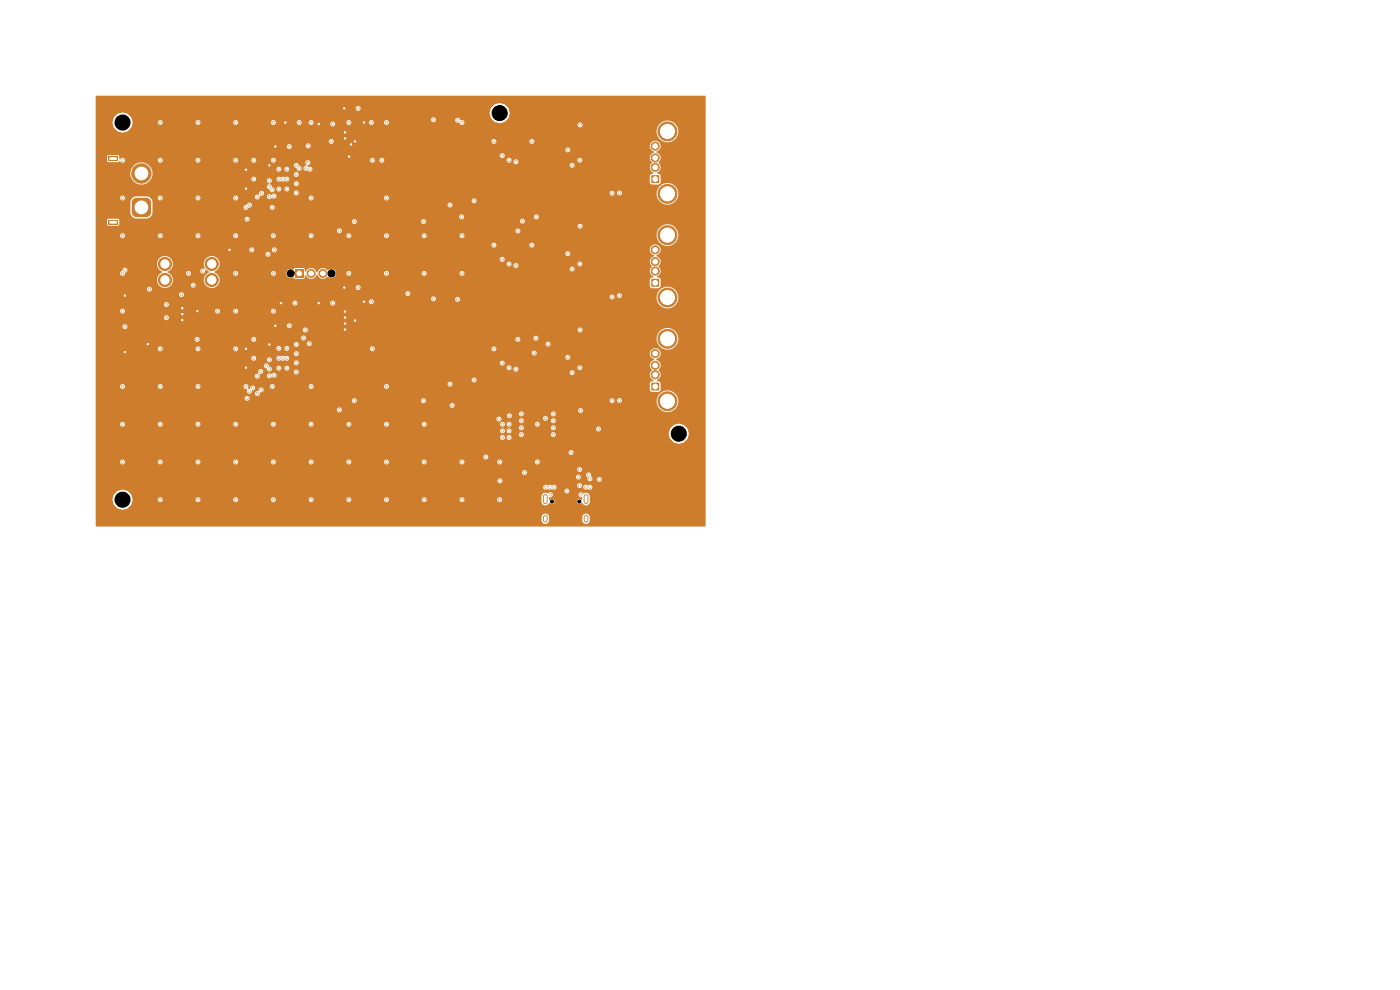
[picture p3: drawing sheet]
<svg xmlns="http://www.w3.org/2000/svg" width="297mm" height="210mm" viewBox="0 0 297 210" stroke-linecap="round" stroke-linejoin="round" font-family="sans-serif">
<path d="M138.2 81.2h1.6v1.6h-1.6z" fill="#ce7d2c"/>
<g fill="#ce7d2c" stroke="#ce7d2c" stroke-width=".21">
<circle cx="139" cy="79.5" r=".85"/>
<circle cx="139" cy="77.5" r=".85"/>
<circle cx="139" cy="75" r=".85"/>
<circle cx="141.6" cy="85.1" r="2"/>
<circle cx="141.6" cy="71.9" r="2"/>
</g>
<path d="M62.6 57.2h1.8v1.7h-1.8z" fill="#ce7d2c"/>
<g fill="#ce7d2c" stroke="#ce7d2c" stroke-width=".21">
<circle cx="66" cy="58" r=".85"/>
<circle cx="68.5" cy="58" r=".85"/>
</g>
<path d="M138.2 59.2h1.6v1.6h-1.6z" fill="#ce7d2c"/>
<g fill="#ce7d2c" stroke="#ce7d2c" stroke-width=".21">
<circle cx="139" cy="57.5" r=".85"/>
<circle cx="139" cy="55.5" r=".85"/>
<circle cx="139" cy="53" r=".85"/>
<circle cx="141.6" cy="63.1" r="2"/>
<circle cx="141.6" cy="49.9" r="2"/>
</g>
<g fill="#ce7d2c">
<path d="M23 46.7h2v.9h-2z"/>
<path d="M23 33.2h2v.9h-2z"/>
<path d="M28.3 42.3l.5-.3h2.2a1.03 1.03 0 0 1 1 1v2a1.03 1.03 0 0 1-1 1.1h-2a1.03 1.03 0 0 1-1.1-1.1l.1-2.2z"/>
</g>
<circle cx="30" cy="36.8" r="2.05" fill="#ce7d2c" stroke="#ce7d2c" stroke-width=".21"/>
<path d="M138.2 37.2h1.6v1.6h-1.6z" fill="#ce7d2c"/>
<g fill="#ce7d2c" stroke="#ce7d2c" stroke-width=".21">
<circle cx="139" cy="35.5" r=".85"/>
<circle cx="139" cy="33.5" r=".85"/>
<circle cx="139" cy="31" r=".85"/>
<circle cx="141.6" cy="41.1" r="2"/>
<circle cx="141.6" cy="27.9" r="2"/>
<circle cx="35" cy="56" r="1.39"/>
<circle cx="35" cy="59.4" r="1.39"/>
<circle cx="44.9" cy="56" r="1.39"/>
<circle cx="44.9" cy="59.4" r="1.39"/>
<circle cx="65.7" cy="35.9" r=".22"/>
<circle cx="65.3" cy="34.5" r=".22"/>
<circle cx="66" cy="82" r=".22"/>
<circle cx="82" cy="26" r=".22"/>
<circle cx="60.8" cy="35.9" r=".22"/>
<circle cx="106.5" cy="33" r=".23"/>
<circle cx="70.6" cy="26.3" r=".23"/>
<circle cx="46.1" cy="66" r=".22"/>
<circle cx="82" cy="106" r=".22"/>
<circle cx="98" cy="98" r=".23"/>
<circle cx="26.5" cy="69.3" r=".22"/>
<circle cx="106.1" cy="102" r=".23"/>
<circle cx="58" cy="50" r=".22"/>
<circle cx="34" cy="90" r=".22"/>
<circle cx="78.8" cy="26" r=".22"/>
<circle cx="50" cy="58" r=".22"/>
<circle cx="74" cy="98" r=".22"/>
<circle cx="50" cy="34" r=".22"/>
<circle cx="34" cy="82" r=".22"/>
<circle cx="58" cy="26" r=".22"/>
<circle cx="75.2" cy="85" r=".22"/>
<circle cx="72" cy="49" r=".22"/>
<circle cx="57.8" cy="82" r=".22"/>
<circle cx="57.1" cy="76.3" r=".22"/>
<circle cx="66" cy="98" r=".22"/>
<circle cx="54.6" cy="79.8" r=".23"/>
<circle cx="53.8" cy="34" r=".23"/>
<circle cx="129.9" cy="41" r=".23"/>
<circle cx="116.3" cy="73" r=".22"/>
<circle cx="66" cy="42" r=".22"/>
<circle cx="42" cy="90" r=".22"/>
<circle cx="103.1" cy="97" r=".23"/>
<circle cx="57.8" cy="44" r=".22"/>
<circle cx="123.1" cy="48" r=".22"/>
<circle cx="108" cy="56" r=".22"/>
<circle cx="62.6" cy="64.3" r=".22"/>
<circle cx="52.4" cy="46.5" r=".23"/>
<circle cx="50" cy="26" r=".22"/>
<circle cx="89.8" cy="47" r=".22"/>
<circle cx="26.5" cy="57.3" r=".22"/>
<circle cx="114" cy="90" r=".22"/>
<circle cx="89.8" cy="85" r=".22"/>
<circle cx="34" cy="98" r=".23"/>
<circle cx="58" cy="106" r=".22"/>
<circle cx="112.8" cy="30" r=".22"/>
<circle cx="58" cy="58" r=".22"/>
<circle cx="50" cy="42" r=".22"/>
<circle cx="120.5" cy="75.8" r=".22"/>
<circle cx="26" cy="50" r=".22"/>
<circle cx="52.4" cy="84.5" r=".23"/>
<circle cx="123.1" cy="70" r=".22"/>
<circle cx="26" cy="90" r=".22"/>
<circle cx="82" cy="90" r=".22"/>
<circle cx="63.5" cy="26" r=".23"/>
<circle cx="60.8" cy="78.1" r=".23"/>
<circle cx="26" cy="66" r=".22"/>
<circle cx="82" cy="42" r=".22"/>
<circle cx="90" cy="58" r=".22"/>
<circle cx="120.5" cy="31.8" r=".22"/>
<circle cx="42" cy="106" r=".22"/>
<circle cx="34" cy="42" r=".22"/>
<circle cx="74" cy="50" r=".22"/>
<circle cx="62.9" cy="37" r=".23"/>
<circle cx="82" cy="98" r=".22"/>
<circle cx="100.6" cy="42.6" r=".22"/>
<circle cx="109.9" cy="72" r=".22"/>
<circle cx="129.9" cy="63" r=".22"/>
<circle cx="74" cy="106" r=".22"/>
<circle cx="127" cy="91" r=".23"/>
<circle cx="59.1" cy="40.1" r=".23"/>
<circle cx="95.5" cy="81.5" r=".23"/>
<circle cx="90" cy="50" r=".22"/>
<circle cx="34" cy="74" r=".22"/>
<circle cx="90" cy="98" r=".22"/>
<circle cx="42" cy="50" r=".22"/>
<circle cx="82" cy="58" r=".22"/>
<circle cx="26" cy="82" r=".22"/>
<circle cx="106" cy="98" r=".23"/>
<circle cx="59.1" cy="78.1" r=".23"/>
<circle cx="74" cy="90" r=".22"/>
<circle cx="34" cy="106" r=".23"/>
<circle cx="42" cy="98" r=".22"/>
<circle cx="98" cy="50" r=".22"/>
<circle cx="121.4" cy="35.1" r=".22"/>
<circle cx="106.5" cy="55" r=".23"/>
<circle cx="121.2" cy="96" r=".22"/>
<circle cx="60" cy="38" r=".22"/>
<circle cx="74" cy="58" r=".22"/>
<circle cx="114" cy="98" r=".23"/>
<circle cx="60.8" cy="40.1" r=".23"/>
<circle cx="50" cy="98" r=".22"/>
<circle cx="50" cy="106" r=".22"/>
<circle cx="92" cy="63.4" r=".22"/>
<circle cx="72" cy="87" r=".22"/>
<circle cx="34" cy="50" r=".22"/>
<circle cx="75.2" cy="47" r=".22"/>
<circle cx="98" cy="26" r=".23"/>
<circle cx="41.8" cy="72" r=".22"/>
<circle cx="82" cy="82" r=".22"/>
<circle cx="65.4" cy="30.9" r=".22"/>
<circle cx="34" cy="34" r=".23"/>
<circle cx="92" cy="25.4" r=".22"/>
<circle cx="50" cy="50" r=".22"/>
<circle cx="82" cy="50" r=".22"/>
<circle cx="58" cy="90" r=".22"/>
<circle cx="57.1" cy="38.3" r=".22"/>
<circle cx="121.4" cy="79.1" r=".23"/>
<circle cx="97.1" cy="63.5" r=".23"/>
<circle cx="62.9" cy="78.9" r=".22"/>
<circle cx="112.8" cy="52" r=".22"/>
<circle cx="104.8" cy="74" r=".22"/>
<circle cx="60" cy="76" r=".22"/>
<circle cx="58" cy="66" r=".22"/>
<circle cx="98" cy="106" r=".23"/>
<circle cx="97.1" cy="25.5" r=".23"/>
<circle cx="61.4" cy="69.1" r=".22"/>
<circle cx="42" cy="26" r=".22"/>
<circle cx="61.4" cy="31.1" r=".22"/>
<circle cx="50" cy="74" r=".22"/>
<circle cx="66" cy="50" r=".22"/>
<circle cx="123.2" cy="104.9" r=".23"/>
<circle cx="98" cy="58" r=".22"/>
<circle cx="70.6" cy="64.3" r=".22"/>
<circle cx="129.9" cy="85" r=".22"/>
<circle cx="76" cy="23" r=".22"/>
<circle cx="121.4" cy="57.1" r=".22"/>
<circle cx="109.9" cy="49" r=".22"/>
<circle cx="90" cy="90" r=".22"/>
<circle cx="106.5" cy="77" r=".23"/>
<circle cx="66" cy="106" r=".22"/>
<circle cx="123.2" cy="87.1" r=".22"/>
<circle cx="104.8" cy="30" r=".23"/>
<circle cx="74" cy="26" r=".22"/>
<circle cx="58" cy="34" r=".22"/>
<circle cx="42" cy="74" r=".22"/>
<circle cx="59.1" cy="76" r=".22"/>
<circle cx="108" cy="78" r=".22"/>
<circle cx="106" cy="106" r=".23"/>
<circle cx="56.9" cy="54" r=".22"/>
<circle cx="34" cy="26" r=".23"/>
<circle cx="64.8" cy="70" r=".22"/>
<circle cx="113.3" cy="74.9" r=".23"/>
<circle cx="26" cy="42" r=".22"/>
<circle cx="62.9" cy="39" r=".22"/>
<circle cx="76" cy="61" r=".22"/>
<circle cx="127.1" cy="101.7" r=".22"/>
<circle cx="90" cy="106" r=".22"/>
<circle cx="95.5" cy="43.5" r=".23"/>
<circle cx="53.8" cy="38" r=".23"/>
<circle cx="42" cy="34" r=".22"/>
<circle cx="26" cy="98" r=".23"/>
<circle cx="60.8" cy="38" r=".23"/>
<circle cx="100.6" cy="80.6" r=".23"/>
<circle cx="62.9" cy="40.9" r=".22"/>
<circle cx="104.8" cy="52" r=".22"/>
<circle cx="50" cy="90" r=".22"/>
<circle cx="60.8" cy="76" r=".22"/>
<circle cx="123.1" cy="26.5" r=".22"/>
<circle cx="59.1" cy="73.9" r=".23"/>
<circle cx="53.8" cy="76" r=".22"/>
<circle cx="78.8" cy="64" r=".22"/>
<circle cx="66" cy="90" r=".22"/>
<circle cx="42" cy="42" r=".22"/>
<circle cx="58" cy="98" r=".22"/>
<circle cx="42" cy="82" r=".22"/>
<circle cx="59.1" cy="38" r=".23"/>
<circle cx="62.9" cy="77" r=".22"/>
<circle cx="26" cy="58" r=".22"/>
<circle cx="54.6" cy="41.8" r=".23"/>
<circle cx="120.5" cy="53.8" r=".22"/>
<circle cx="116.7" cy="104.9" r=".22"/>
<circle cx="60.8" cy="73.9" r=".23"/>
<circle cx="108" cy="34" r=".23"/>
<circle cx="113.8" cy="46" r=".22"/>
<circle cx="66" cy="26" r=".22"/>
<circle cx="59.1" cy="35.9" r=".22"/>
<circle cx="53.8" cy="72" r=".22"/>
<circle cx="50" cy="66" r=".22"/>
<circle cx="62.9" cy="75" r=".22"/>
<circle cx="26" cy="34" r=".23"/>
<circle cx="52.2" cy="82" r=".22"/>
<circle cx="95.9" cy="86" r=".22"/>
<circle cx="86.5" cy="62.3" r=".22"/>
<circle cx="57.1" cy="79.7" r=".23"/>
<circle cx="55.5" cy="41" r=".23"/>
<circle cx="57.1" cy="39.6" r=".23"/>
<circle cx="109.5" cy="78.3" r=".22"/>
<circle cx="131.4" cy="84.9" r=".22"/>
<circle cx="123" cy="78" r=".22"/>
<circle cx="57.1" cy="41.7" r=".22"/>
<circle cx="110.8" cy="46.9" r=".22"/>
<circle cx="52.9" cy="43.5" r=".23"/>
<circle cx="97.9" cy="46" r=".22"/>
<circle cx="113.7" cy="71.7" r=".22"/>
<circle cx="52.2" cy="44" r=".22"/>
<circle cx="73.2" cy="66.1" r=".23"/>
<circle cx="58.4" cy="69.1" r=".23"/>
<circle cx="73" cy="61" r=".22"/>
<circle cx="26.5" cy="74.7" r=".22"/>
<circle cx="77.2" cy="26" r=".23"/>
<circle cx="75.3" cy="68" r=".22"/>
<circle cx="59.6" cy="64.3" r=".22"/>
<circle cx="60.5" cy="26" r=".23"/>
<circle cx="26.5" cy="62.7" r=".22"/>
<circle cx="52.2" cy="78" r=".22"/>
<circle cx="48.7" cy="53" r=".22"/>
<circle cx="52.2" cy="40" r=".22"/>
<circle cx="75.3" cy="30" r=".23"/>
<circle cx="73.2" cy="69.9" r=".23"/>
<circle cx="31.3" cy="73" r=".22"/>
<circle cx="74.5" cy="30.6" r=".23"/>
<circle cx="67.6" cy="64.3" r=".22"/>
<circle cx="52.2" cy="74" r=".22"/>
<circle cx="41.8" cy="66" r=".22"/>
<circle cx="52.2" cy="36" r=".22"/>
<circle cx="57.1" cy="73.1" r=".22"/>
<circle cx="38.7" cy="67.9" r=".23"/>
<circle cx="73.2" cy="68.6" r=".23"/>
<circle cx="38.7" cy="66.6" r=".23"/>
<circle cx="74.1" cy="33.2" r=".23"/>
<circle cx="73.2" cy="28.1" r=".22"/>
<circle cx="73.2" cy="29.4" r=".22"/>
<circle cx="67.6" cy="26.3" r=".22"/>
<circle cx="57.1" cy="35.1" r=".22"/>
<circle cx="73" cy="23" r=".22"/>
<circle cx="77.2" cy="64" r=".22"/>
<circle cx="38.7" cy="65.4" r=".23"/>
<circle cx="73.2" cy="67.4" r=".23"/>
<circle cx="58.4" cy="31.1" r=".23"/>
<circle cx="64.4" cy="71.7" r=".22"/>
<circle cx="65.6" cy="72.9" r=".22"/>
<circle cx="57.7" cy="40.3" r=".23"/>
<circle cx="58.1" cy="41.6" r=".22"/>
<circle cx="64.9" cy="35.7" r=".23"/>
<circle cx="63.5" cy="35.7" r=".22"/>
<circle cx="70.3" cy="30" r=".23"/>
<circle cx="81" cy="34" r=".22"/>
<circle cx="62.9" cy="35.1" r=".22"/>
<circle cx="79" cy="34" r=".22"/>
<circle cx="109.5" cy="34.3" r=".22"/>
<circle cx="131.4" cy="40.9" r=".22"/>
<circle cx="123" cy="34" r=".23"/>
<circle cx="79" cy="74" r=".22"/>
<circle cx="62.9" cy="73.1" r=".23"/>
<circle cx="124.2" cy="103.4" r=".22"/>
<circle cx="115.7" cy="88.7" r=".22"/>
<circle cx="117.4" cy="92.2" r=".22"/>
<circle cx="125.1" cy="103.4" r=".22"/>
<circle cx="123" cy="99.6" r=".22"/>
<circle cx="117.4" cy="89.3" r=".22"/>
<circle cx="115.7" cy="103.4" r=".22"/>
<circle cx="116.6" cy="103.4" r=".22"/>
<circle cx="111.3" cy="100.2" r=".23"/>
<circle cx="123" cy="103" r=".23"/>
<circle cx="125.2" cy="101.6" r=".22"/>
<circle cx="117.4" cy="87.8" r=".22"/>
<circle cx="117.4" cy="90.7" r=".22"/>
<circle cx="122.7" cy="101.2" r=".23"/>
<circle cx="117.5" cy="103.4" r=".22"/>
<circle cx="56.5" cy="77.6" r=".23"/>
<circle cx="53.6" cy="82.3" r=".22"/>
<circle cx="52.9" cy="83" r=".22"/>
<circle cx="55.3" cy="78.8" r=".22"/>
<circle cx="58.1" cy="79.6" r=".23"/>
<circle cx="57.1" cy="78.3" r=".23"/>
<circle cx="54.6" cy="83.5" r=".22"/>
<circle cx="55.4" cy="82.7" r=".22"/>
<circle cx="41" cy="60.5" r=".23"/>
<circle cx="35.3" cy="64.6" r=".22"/>
<circle cx="40" cy="58" r=".22"/>
<circle cx="38.5" cy="62.5" r=".23"/>
<circle cx="43" cy="57.5" r=".22"/>
<circle cx="35.3" cy="67.4" r=".22"/>
<circle cx="31.7" cy="61.4" r=".22"/>
<circle cx="53.4" cy="53" r=".22"/>
<circle cx="58.2" cy="53" r=".22"/>
<circle cx="123" cy="56" r=".22"/>
<circle cx="131.4" cy="62.7" r=".23"/>
<circle cx="109.5" cy="56.3" r=".22"/>
<circle cx="110.6" cy="92.2" r=".23"/>
<circle cx="105.8" cy="88.9" r=".23"/>
<circle cx="108" cy="90" r=".22"/>
<circle cx="106.6" cy="90" r=".22"/>
<circle cx="110.6" cy="90.7" r=".22"/>
<circle cx="108" cy="91.4" r=".22"/>
<circle cx="106.6" cy="91.4" r=".22"/>
<circle cx="108" cy="92.8" r=".22"/>
<circle cx="106.6" cy="92.8" r=".22"/>
<circle cx="108.1" cy="88.2" r=".22"/>
<circle cx="110.6" cy="87.8" r=".23"/>
<circle cx="110.6" cy="89.3" r=".23"/>
<circle cx="120.2" cy="104.2" r=".23"/>
<circle cx="124.9" cy="100.8" r=".22"/>
</g>
<path d="M115.7 105.3v1.1M115.7 109.8v.6M124.3 105.3v1.1M124.3 109.8v.6" fill="none" stroke="#ce7d2c" stroke-width="1"/>
<path d="M20.4 20.3h129.2v91.4h-129.2l-.1-.1v-1.9h94.6v.7a.8 .8 0 0 0 .8 .8 .8 .8 0 0 0 .8-.8v-.7h7l.1 .9a.8 .8 0 0 0 .8 .6 .8 .8 0 0 0 .7-.8v-.9a.8 .8 0 0 0-.9-.6 .8 .8 0 0 0-.7 .8h-7l-.1-.2a.8 .8 0 0 0-.8-.6 .8 .8 0 0 0-.7 .8h-94.6v-3.7h3.5l.3 1.1a2.14 2.14 0 0 0 2.5 1 2.14 2.14 0 0 0 1.5-2.2h5.4v.2a.53 .53 0 0 0 .6 .4 .53 .53 0 0 0 .4-.6h7v.2a.53 .53 0 0 0 .6 .4 .53 .53 0 0 0 .4-.6h7v.2a.53 .53 0 0 0 .6 .4 .53 .53 0 0 0 .4-.6h7v.2a.53 .53 0 0 0 .6 .4 .53 .53 0 0 0 .4-.6h7v.2a.53 .53 0 0 0 .6 .4 .53 .53 0 0 0 .4-.6h7v.2a.53 .53 0 0 0 .6 .4 .53 .53 0 0 0 .4-.6h7v.2a.53 .53 0 0 0 .6 .4 .53 .53 0 0 0 .4-.6h7v.2a.53 .53 0 0 0 .6 .4 .53 .53 0 0 0 .4-.6h7v.2a.53 .53 0 0 0 .6 .4 .53 .53 0 0 0 .4-.6h7v.2a.53 .53 0 0 0 .8 .3 .53 .53 0 0 0 0-.8 .53 .53 0 0 0-.8 .3h-7v-.1a.53 .53 0 0 0-.6-.3 .53 .53 0 0 0-.4 .4h-7v-.1a.53 .53 0 0 0-.6-.3 .53 .53 0 0 0-.4 .4h-7v-.1a.53 .53 0 0 0-.6-.3 .53 .53 0 0 0-.4 .4h-7v-.1a.53 .53 0 0 0-.6-.3 .53 .53 0 0 0-.4 .4h-7v-.1a.53 .53 0 0 0-.6-.3 .53 .53 0 0 0-.4 .4h-7v-.1a.53 .53 0 0 0-.6-.3 .53 .53 0 0 0-.4 .4h-7v-.1a.53 .53 0 0 0-.6-.3 .53 .53 0 0 0-.4 .4h-7v-.1a.53 .53 0 0 0-.6-.3 .53 .53 0 0 0-.4 .4h-7v-.1a.53 .53 0 0 0-.6-.3 .53 .53 0 0 0-.4 .4h-5.4l-.2-.7h87v1.5a.86 .86 0 0 0 .8 .5 .86 .86 0 0 0 .8-.6l.2 .1a.53 .53 0 0 0 .6 .2 .53 .53 0 0 0 .3-.6h4.8v.2a.59 .59 0 0 0 .4 .4 .59 .59 0 0 0 .6-.3 .87 .87 0 0 0 .9 .6 .87 .87 0 0 0 .8-.7v-1.4a1.04 1.04 0 0 0-1.4-.5 .55 .55 0 0 0-1 .3 .55 .55 0 0 0 .8 .6v.5h-.2a.53 .53 0 0 0-.6-.1 .53 .53 0 0 0-.3 .4h-4.8v-.1a.63 .63 0 0 0-1-.1v-.6a.54 .54 0 0 0 .7-.7 .54 .54 0 0 0-1-.2 .99 .99 0 0 0-1.4 .5v.1h-87v-.3l-1-.8h92.8a.53 .53 0 0 0 .7 .6 .53 .53 0 0 0 .2-.9 .53 .53 0 0 0-.8 .2l-.1 .1h-92.8a2.1 2.1 0 0 0-3.1 1.9h-3.5v-2.7h94.9v.1a.6 .6 0 0 0 1 .3l.4 .2 .5-.2a.54 .54 0 0 0 .8 0 .54 .54 0 0 0 0-.8h4.5v.2a.53 .53 0 0 0 .5 .4 .53 .53 0 0 0 .5-.2h.3v.1a.6 .6 0 0 0 1 .3 .56 .56 0 0 0 .8 0 .56 .56 0 0 0 0-.8 .56 .56 0 0 0-.8 .1l-.1-.1a.53 .53 0 0 0-.9 .4l-.2-.1a.53 .53 0 0 0-.4-.7 .53 .53 0 0 0-.7 .4h-6.3a.53 .53 0 0 0-.9 .4h-94.9v-1.4h85.2v.2a.53 .53 0 0 0 .8 .3 .53 .53 0 0 0 0-.8 .53 .53 0 0 0-.8 .3h-85.2v-.8h101.9v.2a.53 .53 0 0 0 .5 .4 .53 .53 0 0 0 .5-.5 .53 .53 0 0 0-.4-.5h1.5l.3 .6a.55 .55 0 0 0 .3 .7 .55 .55 0 0 0 .8-.4h.9v.2a.53 .53 0 0 0 .8 .3 .53 .53 0 0 0 0-.8 .53 .53 0 0 0-.8 .3h-.9l-.3-.7a.53 .53 0 0 0-.4-.7 .53 .53 0 0 0-.7 .5h-1.7l-.4 .4h-101.9v-.9h90.4v.1a.53 .53 0 0 0 .9 .4 .53 .53 0 0 0 0-.9 .53 .53 0 0 0-.9 .4h-90.4v-.7h102.1v.2a.53 .53 0 0 0 .9 .3 .53 .53 0 0 0 0-.9 .53 .53 0 0 0-.9 .4h-102.1v-1.6h5.2v.2a.53 .53 0 0 0 .6 .4 .53 .53 0 0 0 .4-.6h7v.2a.53 .53 0 0 0 .6 .4 .53 .53 0 0 0 .4-.6h7v.2a.53 .53 0 0 0 .6 .4 .53 .53 0 0 0 .4-.6h7v.2a.53 .53 0 0 0 .6 .4 .53 .53 0 0 0 .4-.6h7v.2a.53 .53 0 0 0 .6 .4 .53 .53 0 0 0 .4-.6h7v.2a.53 .53 0 0 0 .6 .4 .53 .53 0 0 0 .4-.6h7v.2a.53 .53 0 0 0 .6 .4 .53 .53 0 0 0 .4-.6h7v.2a.53 .53 0 0 0 .6 .4 .53 .53 0 0 0 .4-.6h7v.2a.53 .53 0 0 0 .6 .4 .53 .53 0 0 0 .4-.6h7v.2a.53 .53 0 0 0 .6 .4 .53 .53 0 0 0 .4-.6h7v.2a.53 .53 0 0 0 .6 .4 .53 .53 0 0 0 .4-.6h7v.2a.53 .53 0 0 0 .8 .3 .53 .53 0 0 0 0-.8 .53 .53 0 0 0-.8 .3h-7v-.1a.53 .53 0 0 0-.6-.3 .53 .53 0 0 0-.4 .4h-7v-.1a.53 .53 0 0 0-.6-.3 .53 .53 0 0 0-.4 .4h-7v-.1a.53 .53 0 0 0-.6-.3 .53 .53 0 0 0-.4 .4h-7v-.1a.53 .53 0 0 0-.6-.3 .53 .53 0 0 0-.4 .4h-7v-.1a.53 .53 0 0 0-.6-.3 .53 .53 0 0 0-.4 .4h-7v-.1a.53 .53 0 0 0-.6-.3 .53 .53 0 0 0-.4 .4h-7v-.1a.53 .53 0 0 0-.6-.3 .53 .53 0 0 0-.4 .4h-7v-.1a.53 .53 0 0 0-.6-.3 .53 .53 0 0 0-.4 .4h-7v-.1a.53 .53 0 0 0-.6-.3 .53 .53 0 0 0-.4 .4h-7v-.1a.53 .53 0 0 0-.6-.3 .53 .53 0 0 0-.4 .4h-7v-.1a.53 .53 0 0 0-.6-.3 .53 .53 0 0 0-.4 .4h-5.2v-1h82.2v.1a.53 .53 0 0 0 .8 .4 .53 .53 0 0 0 0-.9 .53 .53 0 0 0-.8 .4h-82.2v-1h100.3v.2a.53 .53 0 0 0 .8 .3 .53 .53 0 0 0 0-.8 .53 .53 0 0 0-.8 .3h-100.3v-3.2h85.8v.2a.53 .53 0 0 0 .6 .4 .53 .53 0 0 0 .4-.6h.4v.2a.53 .53 0 0 0 .8 .3 .53 .53 0 0 0 0-.8 .53 .53 0 0 0-.8 .3h-.4v-.1a.53 .53 0 0 0-.6-.3 .53 .53 0 0 0-.4 .4h-85.8v-.6h89.8v.2a.53 .53 0 0 0 .6 .4 .53 .53 0 0 0 .4-.6h5.8v.2a.53 .53 0 0 0 .6 .4 .53 .53 0 0 0 .4-.7h24l.2 1.1a2.15 2.15 0 0 0 3.5 .3 2.15 2.15 0 0 0-.9-3.4 2.15 2.15 0 0 0-2.8 2h-24a.53 .53 0 0 0-.6-.3 .53 .53 0 0 0-.4 .4h-5.8v-.1a.53 .53 0 0 0-.6-.3 .53 .53 0 0 0-.4 .4h-89.8v-.8h85.8v.2a.53 .53 0 0 0 .6 .4 .53 .53 0 0 0 .4-.6h.4v.2a.53 .53 0 0 0 .8 .3 .53 .53 0 0 0 0-.8 .53 .53 0 0 0-.8 .3h-.4v-.1a.53 .53 0 0 0-.6-.3 .53 .53 0 0 0-.4 .4h-85.8v-.6h89.8v.1a.53 .53 0 0 0 .6 .5 .53 .53 0 0 0 .4-.6h5.8v.1a.53 .53 0 0 0 .4 .5 .53 .53 0 0 0 .6-.4h8.5v.2a.53 .53 0 0 0 .9 .3 .53 .53 0 0 0 0-.8 .53 .53 0 0 0-.9 .3h-8.5v-.1a.53 .53 0 0 0-.4-.6 .53 .53 0 0 0-.6 .5h-5.8v-.2a.53 .53 0 0 0-.6-.3 .53 .53 0 0 0-.4 .5h-89.8v-.8h5.2v.2a.53 .53 0 0 0 .6 .4 .53 .53 0 0 0 .4-.6h7v.2a.53 .53 0 0 0 .6 .4 .53 .53 0 0 0 .4-.6h7v.2a.53 .53 0 0 0 .6 .4 .53 .53 0 0 0 .4-.6h7v.2a.53 .53 0 0 0 .6 .4 .53 .53 0 0 0 .4-.6h7v.2a.53 .53 0 0 0 .6 .4 .53 .53 0 0 0 .4-.6h7v.2a.53 .53 0 0 0 .6 .4 .53 .53 0 0 0 .4-.6h7v.2a.53 .53 0 0 0 .6 .4 .53 .53 0 0 0 .4-.6h7v.2a.53 .53 0 0 0 .6 .4 .53 .53 0 0 0 .4-.6h7v.2a.53 .53 0 0 0 .6 .4 .53 .53 0 0 0 .4-.6h15.6v.2a.53 .53 0 0 0 .6 .4 .53 .53 0 0 0 .4-.6h.4v.2a.53 .53 0 0 0 .6 .4 .53 .53 0 0 0 .4-.6h5v.2a.53 .53 0 0 0 .8 .3 .53 .53 0 0 0 0-.8 .53 .53 0 0 0-.8 .3h-5v-.1a.53 .53 0 0 0-.6-.3 .53 .53 0 0 0-.4 .4h-.4v-.1a.53 .53 0 0 0-.6-.3 .53 .53 0 0 0-.4 .4h-15.6v-.1a.53 .53 0 0 0-.6-.3 .53 .53 0 0 0-.4 .4h-7v-.1a.53 .53 0 0 0-.6-.3 .53 .53 0 0 0-.4 .4h-7v-.1a.53 .53 0 0 0-.6-.3 .53 .53 0 0 0-.4 .4h-7v-.1a.53 .53 0 0 0-.6-.3 .53 .53 0 0 0-.4 .4h-7v-.1a.53 .53 0 0 0-.6-.3 .53 .53 0 0 0-.4 .4h-7v-.1a.53 .53 0 0 0-.6-.3 .53 .53 0 0 0-.4 .4h-7v-.1a.53 .53 0 0 0-.6-.3 .53 .53 0 0 0-.4 .4h-7v-.1a.53 .53 0 0 0-.6-.3 .53 .53 0 0 0-.4 .4h-7v-.1a.53 .53 0 0 0-.6-.3 .53 .53 0 0 0-.4 .4h-5.2v-1.1h85v.2a.53 .53 0 0 0 .4 .4 .53 .53 0 0 0 .6-.2h3.8v.1a.53 .53 0 0 0 .8 .4 .53 .53 0 0 0 0-.9 .53 .53 0 0 0-.8 .4l-3.8-.1a.53 .53 0 0 0-.3-.7 .53 .53 0 0 0-.7 .4h-85v-.7h87.2v.2a.53 .53 0 0 0 .8 .4h6.9v.1a.53 .53 0 0 0 .8 .4h.9v.1a.53 .53 0 0 0 .8 .4 .53 .53 0 0 0 0-.9 .53 .53 0 0 0-.8 .4h-.9a.53 .53 0 0 0 0-.9 .53 .53 0 0 0-.8 .4h-6.9l.1-.1a.53 .53 0 0 0-.1-.9h1.8v.2a.53 .53 0 0 0 .6 .4 .53 .53 0 0 0 .4-.6h5.8v.2a.53 .53 0 0 0 .8 .3 .53 .53 0 0 0 0-.8 .53 .53 0 0 0-.8 .3h-5.8v-.1a.53 .53 0 0 0-.6-.3 .53 .53 0 0 0-.4 .4h-1.8a.53 .53 0 0 0-.8 .4h-87.2v-1.2h51.2v.1a.53 .53 0 0 0 .5 .5 .53 .53 0 0 0 .5-.5h50.1v.2a.53 .53 0 0 0 .9 .3 .53 .53 0 0 0 0-.8 .53 .53 0 0 0-.9 .3h-50.1a.53 .53 0 0 0-.4-.6 .53 .53 0 0 0-.6 .5h-51.2v-1h75.1v.2a.53 .53 0 0 0 .8 .3 .53 .53 0 0 0 0-.8 .53 .53 0 0 0-.8 .3h-75.1v-1.5h31.6v.2a.53 .53 0 0 0 .8 .3h21.9v.2a.53 .53 0 0 0 .6 .4 .53 .53 0 0 0 .5-.6h13.6v.2a.53 .53 0 0 0 .6 .4 .53 .53 0 0 0 .5-.6h38.9v.2a.53 .53 0 0 0 .7 .4 .53 .53 0 0 0 .4-.6h.5v.1a.53 .53 0 0 0 .5 .5 .53 .53 0 0 0 .5-.5h7.4v.3a2.31 2.31 0 0 0 3.5 1.8 2.31 2.31 0 0 0 0-4 2.31 2.31 0 0 0-3.5 1.9l-7.4-.1a.53 .53 0 0 0-.5-.5 .53 .53 0 0 0-.5 .5l-.6-.1a.53 .53 0 0 0-.5-.3 .53 .53 0 0 0-.5 .4h-38.9l-.1-.1a.53 .53 0 0 0-.5-.3 .53 .53 0 0 0-.5 .4h-13.6v-.1a.53 .53 0 0 0-.6-.3 .53 .53 0 0 0-.5 .4h-21.9a.53 .53 0 0 0 0-.9 .53 .53 0 0 0-.8 .4h-31.6v-2.5h5.2v.2a.53 .53 0 0 0 .6 .4 .53 .53 0 0 0 .4-.6h7v.2a.53 .53 0 0 0 .6 .4 .53 .53 0 0 0 .4-.6h7v.2a.53 .53 0 0 0 .6 .4 .53 .53 0 0 0 .4-.6h9.1v.2a.65 .65 0 0 0 .8 .5v.2a.53 .53 0 0 0 .2 .6 .53 .53 0 0 0 .6 0h.9v.2a.56 .56 0 0 0 .7 .4 .56 .56 0 0 0 .4-.7 .56 .56 0 0 0 .8-.3 .56 .56 0 0 0-.5-.8 .56 .56 0 0 0-.6 .6l-.1 .2a.56 .56 0 0 0-.7 .4h-.9l.2-.2a.43 .43 0 0 1 .5-.5l.2-.3-.1-.5h3.2a.53 .53 0 0 0 .6 .6 .53 .53 0 0 0 .5-.6h7.2v.2a.53 .53 0 0 0 .6 .4 .53 .53 0 0 0 .4-.6h15v.2a.53 .53 0 0 0 .8 .3 .53 .53 0 0 0 0-.8 .53 .53 0 0 0-.8 .3h-15v-.1a.53 .53 0 0 0-.6-.3 .53 .53 0 0 0-.4 .4h-7.2v-.1a.53 .53 0 0 0-.6-.3 .53 .53 0 0 0-.5 .4h-3.3a.72 .72 0 0 0-.9 .6l-.4-.1a.54 .54 0 0 0-.2-.8 .54 .54 0 0 0-.8 .3h-9.1v-.1a.53 .53 0 0 0-.6-.3 .53 .53 0 0 0-.4 .4h-7v-.1a.53 .53 0 0 0-.6-.3 .53 .53 0 0 0-.4 .4h-7v-.1a.53 .53 0 0 0-.6-.3 .53 .53 0 0 0-.4 .4h-5.2v-.5h74.6v.2a.53 .53 0 0 0 .9 .3 .53 .53 0 0 0 0-.8 .53 .53 0 0 0-.9 .3h-74.6v-.9h79.8v.2a.53 .53 0 0 0 .8 .3 .53 .53 0 0 0 0-.8 .53 .53 0 0 0-.8 .3h-79.8v-.8h33.8v.2a.53 .53 0 0 0 .6 .4 .53 .53 0 0 0 .4-.6h1.5v.1a.58 .58 0 0 0 .5 .5 .58 .58 0 0 0 .6-.3 .56 .56 0 0 0 .9-.1 .56 .56 0 0 0-.2-.8 .56 .56 0 0 0-.8 .3l-.1-.1a.53 .53 0 0 0-.9 .4h-1.5l-.1-.3 .2-.1a.52 .52 0 0 0 .6-.4h6.5v.1a.53 .53 0 0 0 .6 .5 .53 .53 0 0 0 .5-.5h57.5v.1a.53 .53 0 0 0 .8 .4 .53 .53 0 0 0 0-.9 .53 .53 0 0 0-.8 .4h-57.5a.53 .53 0 0 0-.5-.6 .53 .53 0 0 0-.6 .5h-6.5v-.2a.56 .56 0 0 0-.8-.3 .56 .56 0 0 0-.2 .8l-.1 .1a.53 .53 0 0 0-.6 .4h-33.8v-2.2h35.7l.2 .5a.52 .52 0 0 1 .5 .6 .53 .53 0 0 0 .7 .1 .53 .53 0 0 0 .2-.7h1v.2a.53 .53 0 0 0 .6 .4 .53 .53 0 0 0 .5-.6h.6v.2a.53 .53 0 0 0 .7 .4 .53 .53 0 0 0 .3-.7h46.2v.2a.53 .53 0 0 0 .4 .4 .53 .53 0 0 0 .6-.2h.4v.1a.53 .53 0 0 0 .8 .4 .53 .53 0 0 0 .1-.9h12.7v.2a.53 .53 0 0 0 .8 .3 .53 .53 0 0 0 0-.8 .53 .53 0 0 0-.8 .3h-12.7a.53 .53 0 0 0-.9 .4l-.4-.1a.53 .53 0 0 0-.4-.7 .53 .53 0 0 0-.6 .4h-46.2a.53 .53 0 0 0-.5-.3 .53 .53 0 0 0-.5 .4h-.6l-.1-.1a.53 .53 0 0 0-.5-.3 .53 .53 0 0 0-.5 .4h-1l-.3-.2a.42 .42 0 0 1-.4-.5 .53 .53 0 0 0-.5-.2 .53 .53 0 0 0-.4 .4h-35.7v-.6h42v.1a.53 .53 0 0 0 .6 .5 .53 .53 0 0 0 .5-.5h42.6v.1a.53 .53 0 0 0 .8 .4 .53 .53 0 0 0 0-.9 .53 .53 0 0 0-.8 .4l-42.6-.1a.53 .53 0 0 0-.5-.5 .53 .53 0 0 0-.6 .5h-42v-1h33v.2a.53 .53 0 0 0 .4 .4 .53 .53 0 0 0 .6-.2h2.3v.1a.53 .53 0 0 0 .8 .4 .53 .53 0 0 0 .1-.9h1.1v.2a.83 .83 0 0 0 1.1 .3l.4 .1 .2-.1a.63 .63 0 0 0 .8 0 .63 .63 0 0 0 .2-.7h58.6v.2a.53 .53 0 0 0 .8 .3 .53 .53 0 0 0 0-.8 .53 .53 0 0 0-.8 .3h-58.6l-.4-.2-1.2 .1a.83 .83 0 0 0-1.1 .3h-1.1a.53 .53 0 0 0-.9 .4l-2.3-.1a.53 .53 0 0 0-.3-.7 .53 .53 0 0 0-.7 .4h-33v-.9h42v.1a.53 .53 0 0 0 .7 .4 .53 .53 0 0 0 .4-.7h49.4v.2a.53 .53 0 0 0 .6 .4 .53 .53 0 0 0 .5-.5h23.9v.2a1.44 1.44 0 0 0 1 1.1l-.1 .2a1.17 1.17 0 0 0-.8 .8 1.17 1.17 0 0 0 .4 1.2 1.36 1.36 0 0 0 .3 2.3l-.5 .2-.2 .4v1.4l.2 .4 1.5 .1 .4-.2 .2-.4-.1-1.2a.74 .74 0 0 0-.7-.6v-.2a1.19 1.19 0 0 0 .3-2 1.33 1.33 0 0 0-.5-2.3l.1-.2a1.16 1.16 0 0 0 .9-1.2 1.16 1.16 0 0 0-1.2-1 1.16 1.16 0 0 0-1.2 1l-23.9-.1a.53 .53 0 0 0-.6-.4 .53 .53 0 0 0-.5 .4h-49.5a.53 .53 0 0 0-.5-.3 .53 .53 0 0 0-.5 .5h-42v-1.1h13.2v.2a.53 .53 0 0 0 .6 .4 .53 .53 0 0 0 .4-.6h7v.2a.53 .53 0 0 0 .6 .4 .53 .53 0 0 0 .4-.6h7v.2a.53 .53 0 0 0 .6 .4 .53 .53 0 0 0 .4-.7h8.1a.53 .53 0 0 0 .6 .6 .53 .53 0 0 0 .5-.6h.6a.53 .53 0 0 0 .5 .6 .53 .53 0 0 0 .6-.5h17.1v.2a.53 .53 0 0 0 .6 .4 .53 .53 0 0 0 .4-.6h24.8v.2a.53 .53 0 0 0 .8 .3 .53 .53 0 0 0 0-.8 .53 .53 0 0 0-.8 .3h-24.8v-.1a.53 .53 0 0 0-.6-.3 .53 .53 0 0 0-.4 .4l-17.1-.1a.53 .53 0 0 0-.5-.4 .53 .53 0 0 0-.6 .4h-.6l-.1-.1a.53 .53 0 0 0-.5-.3 .53 .53 0 0 0-.5 .4h-8.1a.53 .53 0 0 0-.6-.3 .53 .53 0 0 0-.4 .4h-7v-.1a.53 .53 0 0 0-.6-.3 .53 .53 0 0 0-.4 .4h-7v-.1a.53 .53 0 0 0-.6-.3 .53 .53 0 0 0-.4 .4h-13.2v-.9h42v.1a.53 .53 0 0 0 .7 .5 .53 .53 0 0 0 .3-.8h1.8a.53 .53 0 0 0 .4 .6 .53 .53 0 0 0 .6-.5h49.7v.2a.53 .53 0 0 0 .8 .3 .53 .53 0 0 0 0-.8 .53 .53 0 0 0-.8 .3l-49.7-.1a.53 .53 0 0 0-.5-.4 .53 .53 0 0 0-.5 .4h-1.8a.53 .53 0 0 0-.6-.2 .53 .53 0 0 0-.4 .4h-42v-1.1h21v.2a.53 .53 0 0 0 .6 .4 .53 .53 0 0 0 .5-.6h10.9v.2a.53 .53 0 0 0 .8 .4 .53 .53 0 0 0 .1-.9h9.7v.2a.53 .53 0 0 0 .4 .4 .53 .53 0 0 0 .6-.3h44.4v.2a.53 .53 0 0 0 .8 .4 .53 .53 0 0 0 .2-.8h2.9v.1a.53 .53 0 0 0 .5 .5 .53 .53 0 0 0 .5-.6h25.1v.3a2.31 2.31 0 0 0 3.5 1.9 2.31 2.31 0 0 0 0-4 2.31 2.31 0 0 0-3.5 1.8h-25.1a.53 .53 0 0 0-.5-.5 .53 .53 0 0 0-.5 .5h-2.9a.53 .53 0 0 0-.6-.2 .53 .53 0 0 0-.4 .4h-44.4a.53 .53 0 0 0-.4-.7 .53 .53 0 0 0-.6 .4h-9.7a.53 .53 0 0 0-.9 .3h-10.9l-.1-.1a.53 .53 0 0 0-.5-.3 .53 .53 0 0 0-.5 .4h-21v-2h44v.2a.53 .53 0 0 0 .5 .4 .53 .53 0 0 0 .5-.6h57.2v.2a.53 .53 0 0 0 .8 .3 .53 .53 0 0 0 0-.8 .53 .53 0 0 0-.8 .3h-57.2v-.1a.53 .53 0 0 0-.6-.3 .53 .53 0 0 0-.4 .4h-44v-.7h5.7v.2a.53 .53 0 0 0 .7 .4 .53 .53 0 0 0 .3-.8h33.9v.2a.53 .53 0 0 0 .8 .3 .53 .53 0 0 0 0-.8 .53 .53 0 0 0-.8 .3h-34a.53 .53 0 0 0-.5-.2 .53 .53 0 0 0-.4 .4h-5.7v-1.9h14.5v.2a.53 .53 0 0 0 .8 .3 .53 .53 0 0 0 0-.8 .53 .53 0 0 0-.8 .3h-14.5v-1.4h5.2v.2a.53 .53 0 0 0 .6 .4 .53 .53 0 0 0 .4-.6h19.1v.2a.53 .53 0 0 0 .6 .4 .53 .53 0 0 0 .5-.6h2.8v.2a.53 .53 0 0 0 .6 .4 .53 .53 0 0 0 .4-.6h7v.2a.53 .53 0 0 0 .8 .3 .53 .53 0 0 0 0-.8 .53 .53 0 0 0-.8 .3h-7v-.1a.53 .53 0 0 0-.6-.3 .53 .53 0 0 0-.4 .4h-2.8l-.1-.1a.53 .53 0 0 0-.5-.3 .53 .53 0 0 0-.5 .4h-19.1v-.1a.53 .53 0 0 0-.6-.3 .53 .53 0 0 0-.4 .4h-5.2v-1.4h14.5v.2a.53 .53 0 0 0 .7 .4 .53 .53 0 0 0 .2-.9h26.4v.2a.53 .53 0 0 0 .5 .4 .53 .53 0 0 0 .5-.6h7v.2a.53 .53 0 0 0 .7 .4 .53 .53 0 0 0 .2-.9h7.3v.2a.53 .53 0 0 0 .8 .3 .53 .53 0 0 0 0-.8 .53 .53 0 0 0-.8 .3h-7.4a.53 .53 0 0 0-.8 .3h-7v-.1a.53 .53 0 0 0-.6-.3 .53 .53 0 0 0-.4 .4h-26.5a.53 .53 0 0 0-.8 .3h-14.5v-1.2h71.1v.2a.53 .53 0 0 0 .6 .4 .53 .53 0 0 0 .5-.5h4.1v.2a.53 .53 0 0 0 .8 .3 .53 .53 0 0 0 0-.8 .53 .53 0 0 0-.8 .3h-4.1l-.3-.5h37.1v.2a.53 .53 0 0 0 .8 .4 .53 .53 0 0 0 .1-.9h.7v.2a.53 .53 0 0 0 .4 .4 .53 .53 0 0 0 .6-.2h7.4v.3a2.31 2.31 0 0 0 3.5 1.8 2.31 2.31 0 0 0 0-4 2.31 2.31 0 0 0-3.5 1.9l-7.4-.1a.53 .53 0 0 0-.4-.7 .53 .53 0 0 0-.6 .4h-.7a.53 .53 0 0 0-.9 .3h-37.4l-.5 .4h-71.1v-.9h17.7a.53 .53 0 0 0 .6 .6 .53 .53 0 0 0 .3-.8h47.1v.1a.53 .53 0 0 0 .8 .4 .53 .53 0 0 0 0-.9 .53 .53 0 0 0-.8 .4h-47.1a.53 .53 0 0 0-.5-.2 .53 .53 0 0 0-.4 .4h-17.7v-1.1h10.9v.1a.53 .53 0 0 0 .8 .4 .53 .53 0 0 0 0-.9 .53 .53 0 0 0-.8 .4h-10.9v-3.4h5.2v.2a.58 .58 0 0 0 .7 .4 .58 .58 0 0 0 .4-.7 .56 .56 0 0 0 .4-.7 .56 .56 0 0 0-.8-.3 .56 .56 0 0 0-.3 .7l-.4 .4h-5.2v-2h13l.3 1 .8 .9a1.71 1.71 0 0 0-.8 2.6 1.71 1.71 0 0 0 2.7 0h4.2v.2a.53 .53 0 0 0 .8 .3 .53 .53 0 0 0 0-.8 .53 .53 0 0 0-.8 .3h-4.2l.1-.1a1.69 1.69 0 0 0-.6-2.4h3.7v.2a.53 .53 0 0 0 .8 .3 .53 .53 0 0 0 0-.8 .53 .53 0 0 0-.8 .3h-3.7l-.2-.2 .3-.3h6.6a.56 .56 0 0 0 .6 .6 .56 .56 0 0 0 .4-.8l.8 .4 .1 .2a1.71 1.71 0 0 0-1.1 2.2 1.71 1.71 0 0 0 2.3 .9h29.8v.2a.53 .53 0 0 0 .9 .3 .53 .53 0 0 0 0-.8 .53 .53 0 0 0-.9 .3h-29.7a1.69 1.69 0 0 0 .1-3h3.7v.2a.53 .53 0 0 0 .6 .4 .53 .53 0 0 0 .4-.6h7v.2a.53 .53 0 0 0 .6 .4 .53 .53 0 0 0 .4-.6h2.2v.2a.96 .96 0 0 0 1.4 .7l.5 .3h1.8l.2-.2 .1-.5h.2a1.23 1.23 0 0 0 1.2 .8 1.23 1.23 0 0 0 1.1-1l.2 .1a1.23 1.23 0 0 0 .9 .8 1.23 1.23 0 0 0 1.3-.5 .98 .98 0 0 0 1.1 .3 .98 .98 0 0 0 .6-1h2.2v.2a.53 .53 0 0 0 .6 .4 .53 .53 0 0 0 .4-.6h7v.2a.53 .53 0 0 0 .6 .4 .53 .53 0 0 0 .4-.6h7v.2a.53 .53 0 0 0 .6 .4 .53 .53 0 0 0 .4-.6h7v.2a.53 .53 0 0 0 .8 .3 .53 .53 0 0 0 0-.8 .53 .53 0 0 0-.8 .3h-7v-.1a.53 .53 0 0 0-.6-.3 .53 .53 0 0 0-.4 .4h-7v-.1a.53 .53 0 0 0-.6-.3 .53 .53 0 0 0-.4 .4h-7v-.1a.53 .53 0 0 0-.6-.3 .53 .53 0 0 0-.4 .4h-2.2a1.01 1.01 0 0 0-.7-.8 1.01 1.01 0 0 0-1.1 .3l-.4-.4h51.8a.53 .53 0 0 0 .6 .6 .53 .53 0 0 0 .3-.9 .53 .53 0 0 0-.9 .2l-51.8 .1a1.27 1.27 0 0 0-1.8 .8l-.2-.1a1.23 1.23 0 0 0-1.1-.9 1.23 1.23 0 0 0-1.2 .8l-.1-.1-.1-.5-.2-.1h-1.8l-.4 .3a.96 .96 0 0 0-1.5 .7h-2.2v-.1a.53 .53 0 0 0-.6-.3 .53 .53 0 0 0-.4 .4h-7v-.1a.53 .53 0 0 0-.6-.3 .53 .53 0 0 0-.4 .4h-3.7l-.3-.2 .2-.2a1.69 1.69 0 0 0 .9-1.6h60.9v.2a.53 .53 0 0 0 .4 .4 .53 .53 0 0 0 .6-.2h.4v.1a.53 .53 0 0 0 .8 .4 .53 .53 0 0 0 .1-.9h12.7v.2a.53 .53 0 0 0 .8 .3 .53 .53 0 0 0 0-.8 .53 .53 0 0 0-.8 .3h-12.7a.53 .53 0 0 0-.9 .4l-.4-.1a.53 .53 0 0 0-.4-.7 .53 .53 0 0 0-.6 .4h-60.9l-.4-.9h59.8v.1a.53 .53 0 0 0 .8 .4 .53 .53 0 0 0 0-.9 .53 .53 0 0 0-.8 .4l-59.8-.1a1.73 1.73 0 0 0-2.3-.2 1.73 1.73 0 0 0-.5 2.3l-.1 .1a.55 .55 0 0 0-.8 .3h-6.6a1.69 1.69 0 0 0-.1-2.9 1.69 1.69 0 0 0-2.5 1.4h-13v-2h36v.1a.53 .53 0 0 0 .7 .5 .53 .53 0 0 0 .3-.8h62.6v.2a.53 .53 0 0 0 .8 .3 .53 .53 0 0 0 0-.8 .53 .53 0 0 0-.8 .3l-62.6-.1a.53 .53 0 0 0-.6-.2 .53 .53 0 0 0-.4 .5h-36v-1h32.6v.2a.53 .53 0 0 0 .6 .4 .53 .53 0 0 0 .4-.6h3.8v.2a.53 .53 0 0 0 .6 .4 .53 .53 0 0 0 .4-.6h79.1l.2 .7 .8 .7a1.28 1.28 0 0 0-.5 2.2 1.29 1.29 0 0 0 .3 2.2l-.5 .2-.2 .4v1.4l.4 .4 1.3 .1 .5-.5 .1-1.3-.2-.4-.6-.2v-.2a1.19 1.19 0 0 0 .3-2 1.33 1.33 0 0 0-.5-2.3l.1-.2a1.16 1.16 0 0 0 .9-1.2 1.16 1.16 0 0 0-1.2-1 1.16 1.16 0 0 0-1.2 1h-79.1v-.1a.53 .53 0 0 0-.6-.3 .53 .53 0 0 0-.4 .4h-3.8v-.1a.53 .53 0 0 0-.6-.3 .53 .53 0 0 0-.4 .4h-32.6v-1h84v.2a.53 .53 0 0 0 .5 .4 .53 .53 0 0 0 .5-.6h7v.2a.53 .53 0 0 0 .8 .3 .53 .53 0 0 0 0-.8 .53 .53 0 0 0-.8 .3h-7v-.1a.53 .53 0 0 0-.6-.3 .53 .53 0 0 0-.4 .4h-84v-2h5.2v.2a.53 .53 0 0 0 .6 .4 .53 .53 0 0 0 .4-.6h7v.2a.53 .53 0 0 0 .6 .4 .53 .53 0 0 0 .4-.6h7v.2a.53 .53 0 0 0 .6 .4 .53 .53 0 0 0 .4-.6h7v.2a.53 .53 0 0 0 .6 .4 .53 .53 0 0 0 .4-.6h7v.2a.53 .53 0 0 0 .6 .4 .53 .53 0 0 0 .4-.6h7v.2a.53 .53 0 0 0 .6 .4 .53 .53 0 0 0 .4-.6h7v.2a.53 .53 0 0 0 .6 .4 .53 .53 0 0 0 .4-.6h7v.2a.53 .53 0 0 0 .6 .4 .53 .53 0 0 0 .4-.6h7v.2a.53 .53 0 0 0 .6 .4 .53 .53 0 0 0 .4-.6h7v.2a.53 .53 0 0 0 .7 .4 .53 .53 0 0 0 .2-.8h40.9v.3a2.31 2.31 0 0 0 3.5 1.8 2.31 2.31 0 0 0 0-3.9 2.31 2.31 0 0 0-3.5 1.8h-40.9a.53 .53 0 0 0-.5-.2 .53 .53 0 0 0-.4 .4h-7v-.1a.53 .53 0 0 0-.6-.3 .53 .53 0 0 0-.4 .4h-7v-.1a.53 .53 0 0 0-.6-.3 .53 .53 0 0 0-.4 .4h-7v-.1a.53 .53 0 0 0-.6-.3 .53 .53 0 0 0-.4 .4h-7v-.1a.53 .53 0 0 0-.6-.3 .53 .53 0 0 0-.4 .4h-7v-.1a.53 .53 0 0 0-.6-.3 .53 .53 0 0 0-.4 .4h-7v-.1a.53 .53 0 0 0-.6-.3 .53 .53 0 0 0-.4 .4h-7v-.1a.53 .53 0 0 0-.6-.3 .53 .53 0 0 0-.4 .4h-7v-.1a.53 .53 0 0 0-.6-.3 .53 .53 0 0 0-.4 .4h-7v-.1a.53 .53 0 0 0-.6-.3 .53 .53 0 0 0-.4 .4h-5.2v-1h51.2v.1a.53 .53 0 0 0 .5 .5 .53 .53 0 0 0 .5-.6h36.8v.2a.53 .53 0 0 0 .8 .3 .53 .53 0 0 0 0-.8 .53 .53 0 0 0-.8 .3h-36.8a.53 .53 0 0 0-.5-.5 .53 .53 0 0 0-.5 .5h-51.2v-1h102.2v.2a.53 .53 0 0 0 .8 .3 .53 .53 0 0 0 0-.8 .53 .53 0 0 0-.8 .3h-102.2v-1.2h2.4l.1 1.2h2.2l.3-.3v-1l-.2-.2h26.8a.53 .53 0 0 0 .2 .6 .53 .53 0 0 0 .6-.1h21.9v.2a.53 .53 0 0 0 .6 .4 .53 .53 0 0 0 .5-.6h13.6v.2a.53 .53 0 0 0 .7 .4 .53 .53 0 0 0 .4-.7h19.9v.2a.53 .53 0 0 0 .8 .4 .53 .53 0 0 0 0-.9 .53 .53 0 0 0-.8 .3h-20a.53 .53 0 0 0-.5-.3 .53 .53 0 0 0-.5 .4h-13.6v-.1a.53 .53 0 0 0-.6-.3 .53 .53 0 0 0-.5 .4h-21.9a.53 .53 0 0 0 0-.9 .53 .53 0 0 0-.8 .4h-28.9l-.3 .3h-2.4v-3.8h7.3l.1 2.4a1.32 1.32 0 0 0 1.2 1.1l2.4-.1 .7-.4h65.4v.2a.53 .53 0 0 0 .6 .4 .53 .53 0 0 0 .5-.6h14.8v.2a.53 .53 0 0 0 .8 .3 .53 .53 0 0 0 0-.8 .53 .53 0 0 0-.8 .3h-14.8l-.1-.1a.53 .53 0 0 0-.5-.3 .53 .53 0 0 0-.5 .4h-65.4l.3-.6 .1-1.4h19.2a.57 .57 0 0 0 .6 .6 .57 .57 0 0 0 .6-.5l4.4-.1a.53 .53 0 0 0 .7 .6 .53 .53 0 0 0 .3-.9 .53 .53 0 0 0-.9 .2l-.1 .1h-4l.3-.5h41.4a.53 .53 0 0 0 .7 .6 .53 .53 0 0 0 .3-.9 .53 .53 0 0 0-.9 .2l-.1 .1h-41.4a.58 .58 0 0 0-.6-.4 .58 .58 0 0 0-.6 .5 .56 .56 0 0 0-.7 .4h-19.2l-.1-1.4h67.8v.2a.53 .53 0 0 0 .8 .3 .53 .53 0 0 0 0-.8 .53 .53 0 0 0-.8 .3h-67.8l-.5-.6h1.7v.2a.53 .53 0 0 0 .6 .4 .53 .53 0 0 0 .4-.6h7v.2a.53 .53 0 0 0 .6 .4 .53 .53 0 0 0 .4-.6h7v.2a.53 .53 0 0 0 .7 .4 .53 .53 0 0 0 .3-.8h3.6v.2a.53 .53 0 0 0 .6 .4 .53 .53 0 0 0 .4-.6h1.5v.1a.58 .58 0 0 0 .5 .5 .58 .58 0 0 0 .6-.3l.5 .1 .4-.2h6.9a.53 .53 0 0 0 .5 .6 .53 .53 0 0 0 .5-.6h15v.2a.53 .53 0 0 0 .8 .3 .53 .53 0 0 0 0-.8 .53 .53 0 0 0-.8 .3h-15v-.1a.53 .53 0 0 0-.6-.3 .53 .53 0 0 0-.4 .4h-6.9a.56 .56 0 0 0-.2-.8 .56 .56 0 0 0-.8 .3l-.1-.1a.53 .53 0 0 0-.9 .4h-1.5l.2-.2a.53 .53 0 0 0 .6-.1 .53 .53 0 0 0 .1-.5h6.3v.1a.53 .53 0 0 0 .6 .4 .53 .53 0 0 0 .5-.5h65.9v.2a.53 .53 0 0 0 .7 .4 .53 .53 0 0 0 .4-.6h.5v.1a.53 .53 0 0 0 .5 .5 .53 .53 0 0 0 .5-.5h7.4v.3a2.31 2.31 0 0 0 3.5 1.8 2.31 2.31 0 0 0 0-4 2.31 2.31 0 0 0-3.5 1.9l-7.4-.1a.53 .53 0 0 0-.5-.5 .53 .53 0 0 0-.5 .5h-.5a.53 .53 0 0 0-.6-.4 .53 .53 0 0 0-.5 .4h-65.9a.53 .53 0 0 0-.5-.5 .53 .53 0 0 0-.6 .5l-6.3-.1a.57 .57 0 0 0-.8-.3 .57 .57 0 0 0-.2 .8h-.2a.53 .53 0 0 0-.7 .4h-3.7a.53 .53 0 0 0-.5-.2 .53 .53 0 0 0-.4 .4h-7v-.1a.53 .53 0 0 0-.6-.3 .53 .53 0 0 0-.4 .4h-7v-.1a.53 .53 0 0 0-.6-.3 .53 .53 0 0 0-.4 .4h-1.7l-.7-.3h-2.2a1.32 1.32 0 0 0-1.3 1.3h-7.3v-1h5.2v.2a.53 .53 0 0 0 .8 .3 .53 .53 0 0 0 0-.8 .53 .53 0 0 0-.8 .3h-5.2v-2.3h36.3l.1 .3 .4 .3a.56 .56 0 0 0 .7 .6 .56 .56 0 0 0 .4-.8h.4v.2a.53 .53 0 0 0 .6 .4 .53 .53 0 0 0 .5-.6h.6v.2a.53 .53 0 0 0 .8 .3 .53 .53 0 0 0 0-.8 .53 .53 0 0 0-.8 .3h-.6l-.1-.1a.53 .53 0 0 0-.5-.3 .53 .53 0 0 0-.5 .4h-.4l-.5-.3-.5-.8h5.1a.53 .53 0 0 0 .7 .6 .53 .53 0 0 0 .3-.9 .53 .53 0 0 0-.9 .2l-.1 .1-5-.1a.52 .52 0 0 0 .4-.3 .52 .52 0 0 0-.2-.6h1.1v.2a.53 .53 0 0 0 .9 .3l.4 .1 .4-.1a.58 .58 0 0 0 .9-.1 .58 .58 0 0 0-.1-.8l-1.4 .1a.83 .83 0 0 0-1.1 .3h-1.1a.56 .56 0 0 0-.9 .3 .56 .56 0 0 0 .5 .7l-.5 .7h-36.3v-3h7.3v.4a2.35 2.35 0 0 0 1.9 2.1 2.35 2.35 0 0 0 2.6-1.2h21.2v.2a.53 .53 0 0 0 .8 .3 .53 .53 0 0 0 0-.8 .53 .53 0 0 0-.8 .3h-21.2l.3-.9h29.9a.53 .53 0 0 0 .7 .5 .53 .53 0 0 0 .2-.8 .53 .53 0 0 0-.8 .1l-30 .2-.3-1.2h26.5a.53 .53 0 0 0 .5 .6 .53 .53 0 0 0 .6-.6h.6v.2a.53 .53 0 0 0 .8 .3 .53 .53 0 0 0 0-.8 .53 .53 0 0 0-.8 .3h-.6l-.1-.1a.53 .53 0 0 0-.5-.3 .53 .53 0 0 0-.5 .4h-26.5l-.6-.8h30.8l.1 .4 .5 .2a.56 .56 0 0 0 .5 .7 .56 .56 0 0 0 .6-.7h.4v.2a.86 .86 0 0 0 .9 .4 .55 .55 0 0 0 .8 0 .55 .55 0 0 0 0-.7 .55 .55 0 0 0-.7-.1l-.2-.3 .3-.1h55.4a.53 .53 0 0 0 .6 .6 .53 .53 0 0 0 .3-.9 .53 .53 0 0 0-.9 .2l-55.4 .1a.54 .54 0 0 0 .2-.8 .54 .54 0 0 0-.9 0 .54 .54 0 0 0 .2 .8l-.6 .6h-.4l-.2-.3-.3-.1a.57 .57 0 0 0-.5-.6 .57 .57 0 0 0-.7 .4h-30.8l-.2-.2a2.36 2.36 0 0 0-3.7 1.8h-7.3v-3.4h2.4v1l.2 .2h2.1l.4-.2h.1a.53 .53 0 0 0 .7 .3 .53 .53 0 0 0 .3-.6h7v.2a.53 .53 0 0 0 .6 .4 .53 .53 0 0 0 .4-.6h7v.2a.53 .53 0 0 0 .6 .4 .53 .53 0 0 0 .4-.6h7v.2a.53 .53 0 0 0 .6 .4 .53 .53 0 0 0 .4-.6h2.8v.2a.53 .53 0 0 0 .6 .4 .53 .53 0 0 0 .5-.6h3.1v.2a.53 .53 0 0 0 .6 .4 .53 .53 0 0 0 .4-.6h20v.2a.53 .53 0 0 0 .6 .4 .53 .53 0 0 0 .4-.6h1v.2a.53 .53 0 0 0 .6 .4 .53 .53 0 0 0 .4-.6h26v.2a.53 .53 0 0 0 .4 .4 .53 .53 0 0 0 .6-.2h.4v.1a.53 .53 0 0 0 .8 .4 .53 .53 0 0 0 .1-.9h12.7v.2a.53 .53 0 0 0 .8 .3 .53 .53 0 0 0 0-.8 .53 .53 0 0 0-.8 .3h-12.7a.53 .53 0 0 0-.9 .4l-.4-.1a.53 .53 0 0 0-.4-.7 .53 .53 0 0 0-.6 .4h-26v-.1a.53 .53 0 0 0-.6-.3 .53 .53 0 0 0-.4 .4h-1v-.1a.53 .53 0 0 0-.6-.3 .53 .53 0 0 0-.4 .4h-20v-.1a.53 .53 0 0 0-.6-.3 .53 .53 0 0 0-.4 .4h-3.1l-.1-.1a.53 .53 0 0 0-.5-.3 .53 .53 0 0 0-.5 .4h-2.8v-.1a.53 .53 0 0 0-.6-.3 .53 .53 0 0 0-.4 .4h-7v-.1a.53 .53 0 0 0-.6-.3 .53 .53 0 0 0-.4 .4h-7v-.1a.53 .53 0 0 0-.6-.3 .53 .53 0 0 0-.4 .4h-7v-.1a.83 .83 0 0 0-1.1-.1l-.2-.7h80.8v.1a.53 .53 0 0 0 .8 .4 .53 .53 0 0 0 0-.9 .53 .53 0 0 0-.8 .4l-83-.1-.3 .3h-2.4v-1.5h99.6v.2a.53 .53 0 0 0 .8 .3 .53 .53 0 0 0 0-.8 .53 .53 0 0 0-.8 .3h-99.6v-.7h40.6v.2a.53 .53 0 0 0 .6 .4 .53 .53 0 0 0 .4-.7h3v.1a.53 .53 0 0 0 .5 .5 .53 .53 0 0 0 .5-.6h71.9l.2 .7 .8 .7a1.21 1.21 0 0 0-.5 2.1 1.36 1.36 0 0 0 .3 2.3l-.5 .2-.2 .4v1.4l.2 .4 1.5 .1 .4-.2 .2-.4v-1.2a.73 .73 0 0 0-.8-.6v-.2a1.19 1.19 0 0 0 .3-2 1.33 1.33 0 0 0-.5-2.3l.1-.2a1.16 1.16 0 0 0 .9-1.2 1.16 1.16 0 0 0-1.2-1 1.16 1.16 0 0 0-1.2 1h-71.9a.53 .53 0 0 0-.5-.5 .53 .53 0 0 0-.5 .5l-3.1-.1a.53 .53 0 0 0-.6-.2 .53 .53 0 0 0-.3 .4h-40.6v-1.1h49.4v.2a.53 .53 0 0 0 .6 .4 .53 .53 0 0 0 .5-.6h33.5v.2a.53 .53 0 0 0 .5 .4 .53 .53 0 0 0 .5-.6h7v.2a.53 .53 0 0 0 .8 .3 .53 .53 0 0 0 0-.8 .53 .53 0 0 0-.8 .3h-7v-.1a.53 .53 0 0 0-.6-.3 .53 .53 0 0 0-.4 .4h-33.5v-.1a.53 .53 0 0 0-.6-.3 .53 .53 0 0 0-.5 .4h-49.4v-3.9h3.5l.3 1.1a2.07 2.07 0 0 0 3.1 .6h112.1v.3a2.31 2.31 0 0 0 3.5 1.8 2.31 2.31 0 0 0 0-3.9 2.31 2.31 0 0 0-3.5 1.8h-112.1l.7-.6 .2-1.2h5.4a.53 .53 0 0 0 .5 .6 .53 .53 0 0 0 .5-.6h7v.2a.53 .53 0 0 0 .6 .4 .53 .53 0 0 0 .4-.6h7v.2a.53 .53 0 0 0 .6 .4 .53 .53 0 0 0 .4-.6h7v.2a.53 .53 0 0 0 .6 .4 .53 .53 0 0 0 .4-.6h4.5v.2a.53 .53 0 0 0 .5 .4 .53 .53 0 0 0 .5-.6h1.5v.2a.53 .53 0 0 0 .4 .4 .53 .53 0 0 0 .6-.3h3.6v.2a.53 .53 0 0 0 .7 .4 .53 .53 0 0 0 .2-.9h2.5v.2a.53 .53 0 0 0 .6 .4 .53 .53 0 0 0 .4-.6h3.8v.2a.53 .53 0 0 0 .5 .4 .53 .53 0 0 0 .5-.6h2.2v.2a.53 .53 0 0 0 .8 .3 .53 .53 0 0 0 0-.8 .53 .53 0 0 0-.8 .3h-2.2v-.1a.53 .53 0 0 0-.6-.3 .53 .53 0 0 0-.4 .4h-3.8v-.1a.53 .53 0 0 0-.6-.3 .53 .53 0 0 0-.4 .4h-2.6a.53 .53 0 0 0-.8 .3h-3.6a.53 .53 0 0 0-.4-.7 .53 .53 0 0 0-.6 .4h-1.5v-.1a.53 .53 0 0 0-.6-.3 .53 .53 0 0 0-.4 .4h-4.5v-.1a.53 .53 0 0 0-.6-.3 .53 .53 0 0 0-.4 .4h-7v-.1a.53 .53 0 0 0-.6-.3 .53 .53 0 0 0-.4 .4h-7v-.1a.53 .53 0 0 0-.6-.3 .53 .53 0 0 0-.4 .4h-7v-.1a.53 .53 0 0 0-.6-.3 .53 .53 0 0 0-.4 .4h-5.4l-.1-.6h63.4a.53 .53 0 0 0 .5 .6 .53 .53 0 0 0 .6-.5h4.1v.2a.53 .53 0 0 0 .7 .4l.2 .2a.53 .53 0 0 0 .8 .2h24.2v.2a.53 .53 0 0 0 .8 .3 .53 .53 0 0 0 0-.8 .53 .53 0 0 0-.8 .3h-24.2a.53 .53 0 0 0 .2-.7 .53 .53 0 0 0-.7-.2l-.2-.1a.53 .53 0 0 0-.5-.4 .53 .53 0 0 0-.5 .4l-4.1-.1a.53 .53 0 0 0-.5-.4 .53 .53 0 0 0-.6 .4h-63.4l-.1-.4-.8-.8-.5-.1h77.2a2.14 2.14 0 0 0 2.9 2 2.14 2.14 0 0 0 .9-3.4 2.14 2.14 0 0 0-3.5 .3l-.3 1.1h-77.2a2.05 2.05 0 0 0-2.8 2h-3.5v-3.1h55.1v.2a.53 .53 0 0 0 .9 .3 .53 .53 0 0 0 0-.8 .53 .53 0 0 0-.9 .3h-55.1z" fill="#ce7d2c"/>
<g fill="#fff" stroke="#fff" stroke-width=".21">
<circle cx="65.8" cy="35.9" r=".15"/>
<circle cx="65.3" cy="34.5" r=".15"/>
<circle cx="66" cy="82" r=".15"/>
<circle cx="82" cy="26" r=".15"/>
<circle cx="60.8" cy="35.9" r=".15"/>
<circle cx="106.6" cy="33" r=".15"/>
<circle cx="70.6" cy="26.3" r=".15"/>
<circle cx="46.1" cy="66" r=".15"/>
<circle cx="82" cy="106" r=".15"/>
<circle cx="98" cy="98" r=".15"/>
<circle cx="26.5" cy="69.3" r=".15"/>
<circle cx="106.1" cy="102" r=".15"/>
<circle cx="58" cy="50" r=".15"/>
<circle cx="34" cy="90" r=".15"/>
<circle cx="78.8" cy="26" r=".15"/>
<circle cx="50" cy="58" r=".15"/>
<circle cx="74" cy="98" r=".15"/>
<circle cx="50" cy="34" r=".15"/>
<circle cx="34" cy="82" r=".15"/>
<circle cx="58" cy="26" r=".15"/>
<circle cx="75.2" cy="85" r=".15"/>
<circle cx="72" cy="49" r=".15"/>
<circle cx="57.8" cy="82" r=".15"/>
<circle cx="57.1" cy="76.3" r=".15"/>
<circle cx="66" cy="98" r=".15"/>
<circle cx="54.6" cy="79.8" r=".15"/>
<circle cx="53.8" cy="34" r=".15"/>
<circle cx="129.9" cy="41" r=".15"/>
<circle cx="116.3" cy="73" r=".15"/>
<circle cx="66" cy="42" r=".15"/>
<circle cx="42" cy="90" r=".15"/>
<circle cx="103.1" cy="96.9" r=".15"/>
<circle cx="57.8" cy="44" r=".15"/>
<circle cx="123.1" cy="48" r=".15"/>
<circle cx="108" cy="56" r=".15"/>
<circle cx="62.6" cy="64.3" r=".15"/>
<circle cx="52.4" cy="46.5" r=".15"/>
<circle cx="50" cy="26" r=".15"/>
<circle cx="89.9" cy="47" r=".15"/>
<circle cx="26.5" cy="57.3" r=".15"/>
<circle cx="114" cy="90" r=".15"/>
<circle cx="89.9" cy="85" r=".15"/>
<circle cx="34" cy="98" r=".15"/>
<circle cx="58" cy="106" r=".15"/>
<circle cx="112.8" cy="30" r=".15"/>
<circle cx="58" cy="58" r=".15"/>
<circle cx="50" cy="42" r=".15"/>
<circle cx="120.4" cy="75.8" r=".15"/>
<circle cx="26" cy="50" r=".15"/>
<circle cx="52.4" cy="84.5" r=".15"/>
<circle cx="123.1" cy="70" r=".15"/>
<circle cx="26" cy="90" r=".15"/>
<circle cx="82" cy="90" r=".15"/>
<circle cx="63.5" cy="26" r=".15"/>
<circle cx="60.8" cy="78.1" r=".15"/>
<circle cx="26" cy="66" r=".15"/>
<circle cx="82" cy="42" r=".15"/>
<circle cx="90" cy="58" r=".15"/>
<circle cx="120.4" cy="31.8" r=".15"/>
<circle cx="42" cy="106" r=".15"/>
<circle cx="34" cy="42" r=".15"/>
<circle cx="74" cy="50" r=".15"/>
<circle cx="62.9" cy="37" r=".15"/>
<circle cx="82" cy="98" r=".15"/>
<circle cx="100.6" cy="42.6" r=".15"/>
<circle cx="109.9" cy="72" r=".15"/>
<circle cx="129.9" cy="63" r=".15"/>
<circle cx="74" cy="106" r=".15"/>
<circle cx="127" cy="91" r=".15"/>
<circle cx="59.1" cy="40.1" r=".15"/>
<circle cx="95.5" cy="81.5" r=".15"/>
<circle cx="90" cy="50" r=".15"/>
<circle cx="34" cy="74" r=".15"/>
<circle cx="90" cy="98" r=".15"/>
<circle cx="42" cy="50" r=".15"/>
<circle cx="82" cy="58" r=".15"/>
<circle cx="26" cy="82" r=".15"/>
<circle cx="106" cy="98" r=".15"/>
<circle cx="59.1" cy="78.1" r=".15"/>
<circle cx="74" cy="90" r=".15"/>
<circle cx="34" cy="106" r=".15"/>
<circle cx="42" cy="98" r=".15"/>
<circle cx="98" cy="50" r=".15"/>
<circle cx="121.4" cy="35.1" r=".15"/>
<circle cx="106.6" cy="55" r=".15"/>
<circle cx="121.2" cy="96" r=".15"/>
<circle cx="60" cy="38" r=".15"/>
<circle cx="74" cy="58" r=".15"/>
<circle cx="114" cy="98" r=".15"/>
<circle cx="60.8" cy="40.1" r=".15"/>
<circle cx="50" cy="98" r=".15"/>
<circle cx="50" cy="106" r=".15"/>
<circle cx="92" cy="63.4" r=".15"/>
<circle cx="72" cy="87" r=".15"/>
<circle cx="34" cy="50" r=".15"/>
<circle cx="75.2" cy="47" r=".15"/>
<circle cx="98" cy="26" r=".15"/>
<circle cx="41.8" cy="72" r=".15"/>
<circle cx="82" cy="82" r=".15"/>
<circle cx="65.4" cy="30.9" r=".15"/>
<circle cx="34" cy="34" r=".15"/>
<circle cx="92" cy="25.4" r=".15"/>
<circle cx="50" cy="50" r=".15"/>
<circle cx="82" cy="50" r=".15"/>
<circle cx="58" cy="90" r=".15"/>
<circle cx="57.1" cy="38.3" r=".15"/>
<circle cx="121.4" cy="79.1" r=".15"/>
<circle cx="97.1" cy="63.5" r=".15"/>
<circle cx="62.9" cy="78.9" r=".15"/>
<circle cx="112.8" cy="52" r=".15"/>
<circle cx="104.8" cy="74" r=".15"/>
<circle cx="60" cy="76" r=".15"/>
<circle cx="58" cy="66" r=".15"/>
<circle cx="98" cy="106" r=".15"/>
<circle cx="97.1" cy="25.5" r=".15"/>
<circle cx="61.4" cy="69.1" r=".15"/>
<circle cx="42" cy="26" r=".15"/>
<circle cx="61.4" cy="31.1" r=".15"/>
<circle cx="50" cy="74" r=".15"/>
<circle cx="66" cy="50" r=".15"/>
<circle cx="123.3" cy="104.9" r=".15"/>
<circle cx="98" cy="58" r=".15"/>
<circle cx="70.6" cy="64.3" r=".15"/>
<circle cx="129.9" cy="85" r=".15"/>
<circle cx="76" cy="23" r=".15"/>
<circle cx="121.4" cy="57.1" r=".15"/>
<circle cx="109.9" cy="49" r=".15"/>
<circle cx="90" cy="90" r=".15"/>
<circle cx="106.6" cy="77" r=".15"/>
<circle cx="66" cy="106" r=".15"/>
<circle cx="123.2" cy="87.1" r=".15"/>
<circle cx="104.8" cy="30" r=".15"/>
<circle cx="74" cy="26" r=".15"/>
<circle cx="58" cy="34" r=".15"/>
<circle cx="42" cy="74" r=".15"/>
<circle cx="59.1" cy="76" r=".15"/>
<circle cx="108" cy="78" r=".15"/>
<circle cx="106" cy="106" r=".15"/>
<circle cx="56.9" cy="53.9" r=".15"/>
<circle cx="34" cy="26" r=".15"/>
<circle cx="64.8" cy="70" r=".15"/>
<circle cx="113.3" cy="74.9" r=".15"/>
<circle cx="26" cy="42" r=".15"/>
<circle cx="62.9" cy="39" r=".15"/>
<circle cx="76" cy="61" r=".15"/>
<circle cx="127.1" cy="101.7" r=".15"/>
<circle cx="90" cy="106" r=".15"/>
<circle cx="95.5" cy="43.5" r=".15"/>
<circle cx="53.8" cy="38" r=".15"/>
<circle cx="42" cy="34" r=".15"/>
<circle cx="26" cy="98" r=".15"/>
<circle cx="60.8" cy="38" r=".15"/>
<circle cx="100.6" cy="80.6" r=".15"/>
<circle cx="62.9" cy="40.9" r=".15"/>
<circle cx="104.8" cy="52" r=".15"/>
<circle cx="50" cy="90" r=".15"/>
<circle cx="60.8" cy="76" r=".15"/>
<circle cx="123.1" cy="26.5" r=".15"/>
<circle cx="59.1" cy="73.9" r=".15"/>
<circle cx="53.8" cy="76" r=".15"/>
<circle cx="78.8" cy="64" r=".15"/>
<circle cx="66" cy="90" r=".15"/>
<circle cx="42" cy="42" r=".15"/>
<circle cx="58" cy="98" r=".15"/>
<circle cx="42" cy="82" r=".15"/>
<circle cx="59.1" cy="38" r=".15"/>
<circle cx="62.9" cy="77" r=".15"/>
<circle cx="26" cy="58" r=".15"/>
<circle cx="54.6" cy="41.8" r=".15"/>
<circle cx="120.5" cy="53.8" r=".15"/>
<circle cx="116.8" cy="104.9" r=".15"/>
<circle cx="60.8" cy="73.9" r=".15"/>
<circle cx="108" cy="34" r=".15"/>
<circle cx="113.8" cy="46" r=".15"/>
<circle cx="66" cy="26" r=".15"/>
<circle cx="59.1" cy="35.9" r=".15"/>
<circle cx="53.8" cy="72" r=".15"/>
<circle cx="50" cy="66" r=".15"/>
<circle cx="62.9" cy="75" r=".15"/>
<circle cx="26" cy="34" r=".15"/>
<circle cx="52.2" cy="82" r=".15"/>
<circle cx="95.9" cy="86" r=".15"/>
<circle cx="86.5" cy="62.3" r=".15"/>
<circle cx="57.1" cy="79.7" r=".15"/>
<circle cx="55.5" cy="41" r=".15"/>
<circle cx="57.1" cy="39.6" r=".15"/>
<circle cx="109.4" cy="78.3" r=".15"/>
<circle cx="131.4" cy="84.9" r=".15"/>
<circle cx="123" cy="78" r=".15"/>
<circle cx="57.1" cy="41.7" r=".15"/>
<circle cx="110.8" cy="46.9" r=".15"/>
<circle cx="52.9" cy="43.5" r=".15"/>
<circle cx="97.9" cy="46" r=".15"/>
<circle cx="113.7" cy="71.8" r=".15"/>
<circle cx="52.2" cy="44" r=".15"/>
<circle cx="73.2" cy="66.1" r=".15"/>
<circle cx="58.4" cy="69.1" r=".15"/>
<circle cx="73" cy="61" r=".15"/>
<circle cx="26.5" cy="74.7" r=".15"/>
<circle cx="77.2" cy="26" r=".15"/>
<circle cx="75.3" cy="68" r=".15"/>
<circle cx="59.6" cy="64.3" r=".15"/>
<circle cx="60.5" cy="26" r=".15"/>
<circle cx="26.5" cy="62.7" r=".15"/>
<circle cx="52.2" cy="78" r=".15"/>
<circle cx="48.7" cy="53" r=".15"/>
<circle cx="52.2" cy="40" r=".15"/>
<circle cx="75.3" cy="30" r=".15"/>
<circle cx="73.2" cy="69.9" r=".15"/>
<circle cx="31.4" cy="73" r=".15"/>
<circle cx="74.5" cy="30.6" r=".15"/>
<circle cx="67.6" cy="64.3" r=".15"/>
<circle cx="52.2" cy="74" r=".15"/>
<circle cx="41.8" cy="66" r=".15"/>
<circle cx="52.2" cy="36" r=".15"/>
<circle cx="57.1" cy="73.1" r=".15"/>
<circle cx="38.7" cy="67.9" r=".15"/>
<circle cx="73.2" cy="68.6" r=".15"/>
<circle cx="38.7" cy="66.6" r=".15"/>
<circle cx="74.1" cy="33.2" r=".15"/>
<circle cx="73.2" cy="28.1" r=".15"/>
<circle cx="73.2" cy="29.4" r=".15"/>
<circle cx="67.6" cy="26.3" r=".15"/>
<circle cx="57.1" cy="35.1" r=".15"/>
<circle cx="73" cy="23" r=".15"/>
<circle cx="77.2" cy="64" r=".15"/>
<circle cx="38.7" cy="65.4" r=".15"/>
<circle cx="73.2" cy="67.4" r=".15"/>
<circle cx="58.4" cy="31.1" r=".15"/>
<circle cx="64.4" cy="71.7" r=".15"/>
<circle cx="65.6" cy="72.9" r=".15"/>
<circle cx="57.7" cy="40.3" r=".15"/>
<circle cx="58.1" cy="41.6" r=".15"/>
<circle cx="64.9" cy="35.7" r=".15"/>
<circle cx="63.5" cy="35.7" r=".15"/>
<circle cx="70.3" cy="30" r=".15"/>
<circle cx="81" cy="34" r=".15"/>
<circle cx="62.9" cy="35.1" r=".15"/>
<circle cx="79" cy="34" r=".15"/>
<circle cx="109.4" cy="34.3" r=".15"/>
<circle cx="131.4" cy="40.9" r=".15"/>
<circle cx="123" cy="34" r=".15"/>
<circle cx="79" cy="74" r=".15"/>
<circle cx="62.9" cy="73.1" r=".15"/>
<circle cx="124.3" cy="103.4" r=".15"/>
<circle cx="115.7" cy="88.7" r=".15"/>
<circle cx="117.4" cy="92.2" r=".15"/>
<circle cx="125.1" cy="103.4" r=".15"/>
<circle cx="123" cy="99.6" r=".15"/>
<circle cx="117.4" cy="89.3" r=".15"/>
<circle cx="115.7" cy="103.4" r=".15"/>
<circle cx="116.6" cy="103.4" r=".15"/>
<circle cx="111.3" cy="100.2" r=".15"/>
<circle cx="123" cy="103" r=".15"/>
<circle cx="125.1" cy="101.6" r=".15"/>
<circle cx="117.4" cy="87.8" r=".15"/>
<circle cx="117.4" cy="90.7" r=".15"/>
<circle cx="122.7" cy="101.2" r=".15"/>
<circle cx="117.6" cy="103.4" r=".15"/>
<circle cx="56.5" cy="77.6" r=".15"/>
<circle cx="53.6" cy="82.3" r=".15"/>
<circle cx="52.9" cy="83" r=".15"/>
<circle cx="55.3" cy="78.8" r=".15"/>
<circle cx="58.1" cy="79.6" r=".15"/>
<circle cx="57.1" cy="78.3" r=".15"/>
<circle cx="54.6" cy="83.5" r=".15"/>
<circle cx="55.4" cy="82.7" r=".15"/>
<circle cx="41" cy="60.5" r=".15"/>
<circle cx="35.3" cy="64.6" r=".15"/>
<circle cx="40" cy="58" r=".15"/>
<circle cx="38.5" cy="62.5" r=".15"/>
<circle cx="43" cy="57.5" r=".15"/>
<circle cx="35.3" cy="67.4" r=".15"/>
<circle cx="31.7" cy="61.3" r=".15"/>
<circle cx="53.4" cy="53" r=".15"/>
<circle cx="58.2" cy="53" r=".15"/>
<circle cx="123" cy="56" r=".15"/>
<circle cx="131.4" cy="62.7" r=".15"/>
<circle cx="109.5" cy="56.3" r=".15"/>
<circle cx="110.6" cy="92.2" r=".15"/>
<circle cx="105.8" cy="88.9" r=".15"/>
<circle cx="108" cy="90" r=".15"/>
<circle cx="106.6" cy="90" r=".15"/>
<circle cx="110.6" cy="90.7" r=".15"/>
<circle cx="108" cy="91.4" r=".15"/>
<circle cx="106.6" cy="91.4" r=".15"/>
<circle cx="108" cy="92.8" r=".15"/>
<circle cx="106.6" cy="92.8" r=".15"/>
<circle cx="108.1" cy="88.2" r=".15"/>
<circle cx="110.6" cy="87.8" r=".15"/>
<circle cx="110.6" cy="89.3" r=".15"/>
<circle cx="120.3" cy="104.2" r=".15"/>
<circle cx="124.9" cy="100.8" r=".15"/>
<circle cx="139" cy="82" r=".5"/>
<circle cx="139" cy="79.5" r=".5"/>
<circle cx="139" cy="77.5" r=".5"/>
<circle cx="139" cy="75" r=".5"/>
<circle cx="141.6" cy="85.1" r="1.5"/>
<circle cx="141.6" cy="71.9" r="1.5"/>
<circle cx="63.5" cy="58" r=".5"/>
<circle cx="66" cy="58" r=".5"/>
<circle cx="68.5" cy="58" r=".5"/>
<circle cx="139" cy="60" r=".5"/>
<circle cx="139" cy="57.5" r=".5"/>
<circle cx="139" cy="55.5" r=".5"/>
<circle cx="139" cy="53" r=".5"/>
<circle cx="141.6" cy="63.1" r="1.5"/>
<circle cx="141.6" cy="49.9" r="1.5"/>
<circle cx="30" cy="44" r="1.35"/>
<circle cx="30" cy="36.8" r="1.35"/>
<circle cx="139" cy="38" r=".5"/>
<circle cx="139" cy="35.5" r=".5"/>
<circle cx="139" cy="33.5" r=".5"/>
<circle cx="139" cy="31" r=".5"/>
<circle cx="141.6" cy="41.1" r="1.5"/>
<circle cx="141.6" cy="27.9" r="1.5"/>
<circle cx="35" cy="56" r=".89"/>
<circle cx="35" cy="59.4" r=".89"/>
<circle cx="44.9" cy="56" r=".89"/>
<circle cx="44.9" cy="59.4" r=".89"/>
</g>
<g fill="#000" stroke="#000" stroke-width=".21">
<circle cx="26" cy="26" r="1.6"/>
<circle cx="106" cy="24" r="1.6"/>
<circle cx="61.7" cy="58" r=".75"/>
<circle cx="70.3" cy="58" r=".75"/>
<circle cx="144" cy="92" r="1.6"/>
<circle cx="26" cy="106" r="1.6"/>
<circle cx="117.1" cy="106.4" r=".33"/>
<circle cx="122.9" cy="106.4" r=".33"/>
</g>
<path d="M23.4 33.7h1.1M23.4 47.2h1.1M115.7 105.3v1.1M115.7 109.8v.6M124.3 105.3v1.1M124.3 109.8v.6" fill="none" stroke="#fff" stroke-width=".6"/>
</svg>
